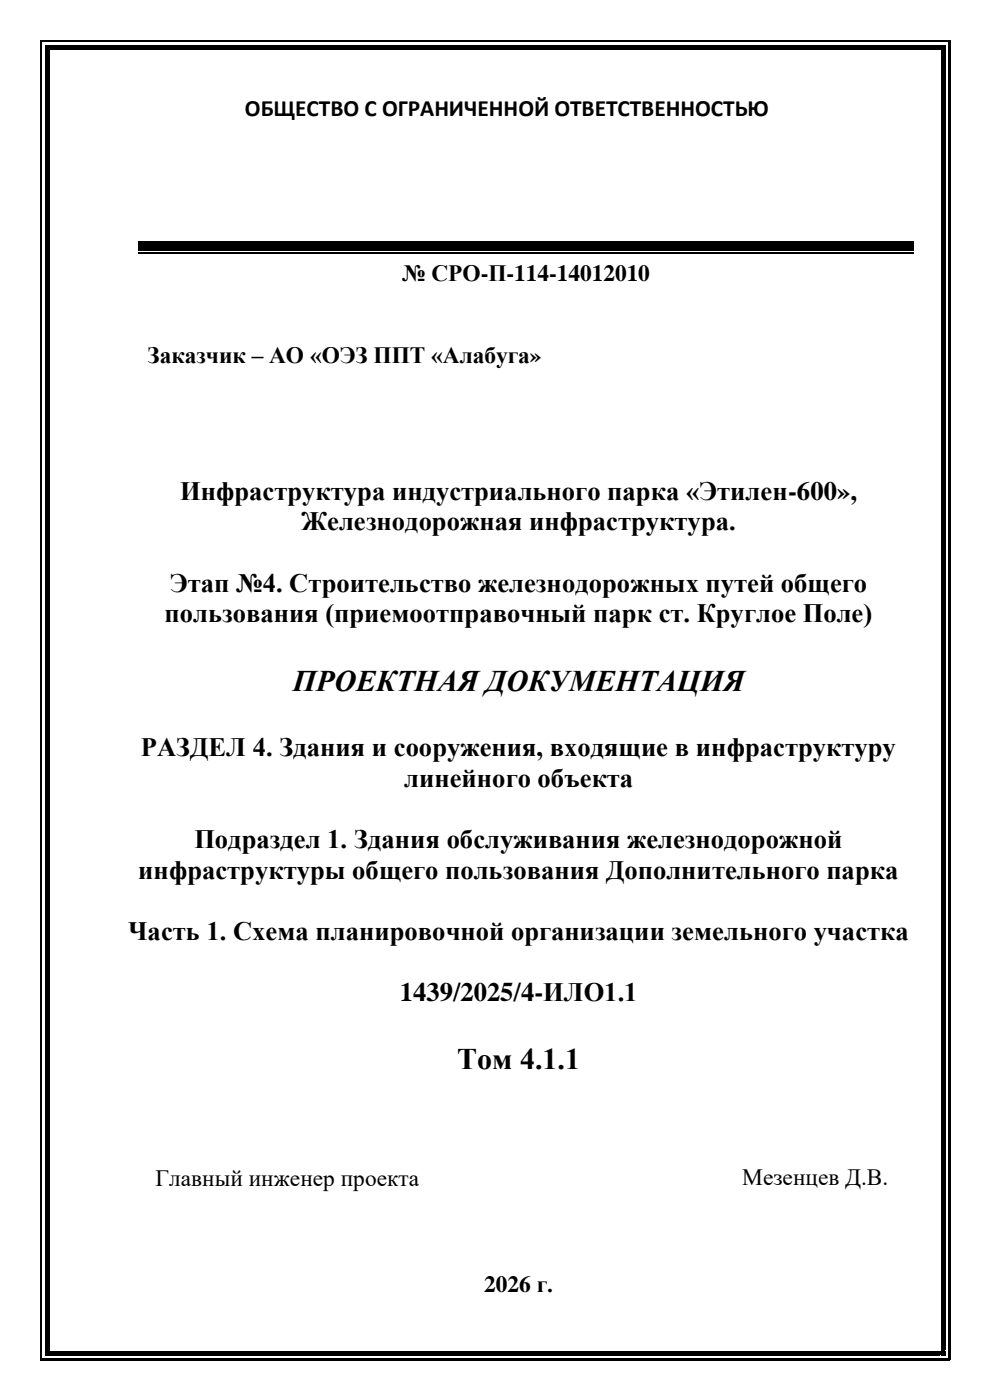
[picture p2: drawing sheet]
<svg xmlns="http://www.w3.org/2000/svg" width="210mm" height="297mm" viewBox="0 0 210 297" stroke-linecap="round" stroke-linejoin="round" font-family="sans-serif">
<defs><g id="words">
<g font-size="6.3">
<text x="62.1" y="146.5">ПРОЕКТНАЯ ДОКУМЕНТАЦИЯ</text>
<text x="97" y="226.9">Том 4.1.1</text>
</g>
<g font-size="5.6">
<text x="38.2" y="106.1">Инфраструктура индустриального парка «Этилен-600»,</text>
<text x="63.9" y="112.5">Железнодорожная инфраструктура.</text>
<text x="36" y="125.5">Этап №4. Строительство железнодорожных путей общего</text>
<text x="34.9" y="132">пользования (приемоотправочный парк ст. Круглое Поле)</text>
<text x="29.9" y="160.4">РАЗДЕЛ 4. Здания и сооружения, входящие в инфраструктуру</text>
<text x="85.7" y="166.9">линейного объекта</text>
<text x="41.2" y="179.9">Подраздел 1. Здания обслуживания железнодорожной</text>
<text x="29.3" y="186.4">инфраструктуры общего пользования Дополнительного парка</text>
<text x="27.2" y="199.4">Часть 1. Схема планировочной организации земельного участка</text>
<text x="84.8" y="212.4">1439/2025/4-ИЛО1.1</text>
</g>
<g font-size="5">
<text x="52" y="24.5">ОБЩЕСТВО С ОГРАНИЧЕННОЙ ОТВЕТСТВЕННОСТЬЮ</text>
<text x="85.3" y="59.7">№ СРО-П-114-14012010</text>
<text x="31.3" y="77">Заказчик – АО «ОЭЗ ППТ «Алабуга»</text>
<text x="33" y="251.7">Главный инженер проекта</text>
<text x="157.5" y="251.3">Мезенцев Д.В.</text>
<text x="102.7" y="274.1">2026 г.</text>
</g>
</g></defs>
<g fill="#000">
<path d="M8.5 8.5h.5v2h-.5z" fill-rule="evenodd"/>
<path d="M8.5 8.5h2v.5h-2z" fill-rule="evenodd"/>
<path d="M29.4 51.2h164.4v2.1h-164.4z" fill-rule="evenodd"/>
</g>
<path d="M29.4 53.7h164.4" fill="none" stroke="#000" stroke-width=".25"/>
<g fill="#fff">
<path d="M9 9h.5v1.5h-.5z" fill-rule="evenodd"/>
<path d="M9 9h1.5v.5h-1.5z" fill-rule="evenodd"/>
</g>
<g fill="#000">
<path d="M9.5 9.5h1v1h-1z" fill-rule="evenodd"/>
<path d="M9.5 9.5h1v1h-1z" fill-rule="evenodd"/>
<path d="M10.5 8.5h189v.5h-189z" fill-rule="evenodd"/>
</g>
<path d="M10.5 9h189v.5h-189z" fill-rule="evenodd" fill="#fff"/>
<g fill="#000">
<path d="M10.5 9.5h189v1h-189z" fill-rule="evenodd"/>
<path d="M199.5 8.5h2.1v.5h-2.1z" fill-rule="evenodd"/>
<path d="M201.1 8.5h.5v2h-.5z" fill-rule="evenodd"/>
</g>
<g fill="#fff">
<path d="M200.6 9h.5v1.5h-.5z" fill-rule="evenodd"/>
<path d="M199.5 9h1.6v.5h-1.6z" fill-rule="evenodd"/>
</g>
<g fill="#000">
<path d="M199.5 9.5h1.1v1h-1.1z" fill-rule="evenodd"/>
<path d="M199.5 9.5h1.1v1h-1.1z" fill-rule="evenodd"/>
<path d="M8.5 10.5h.5v276h-.5z" fill-rule="evenodd"/>
</g>
<path d="M9 10.5h.5v276h-.5z" fill-rule="evenodd" fill="#fff"/>
<g fill="#000">
<path d="M9.5 10.5h1v276h-1z" fill-rule="evenodd"/>
<path d="M201.1 10.5h.5v276h-.5z" fill-rule="evenodd"/>
</g>
<path d="M200.6 10.5h.5v276h-.5z" fill-rule="evenodd" fill="#fff"/>
<g fill="#000">
<path d="M8.5 286.5h.5v2.1h-.5z" fill-rule="evenodd"/>
<path d="M8.5 288.1h2v.5h-2z" fill-rule="evenodd"/>
<path d="M199.5 10.5h1.1v276h-1.1z" fill-rule="evenodd"/>
</g>
<g fill="#fff">
<path d="M9 286.5h.5v1.6h-.5z" fill-rule="evenodd"/>
<path d="M9 287.6h1.5v.5h-1.5z" fill-rule="evenodd"/>
</g>
<g fill="#000">
<path d="M9.5 286.5h1v1.1h-1z" fill-rule="evenodd"/>
<path d="M9.5 286.5h1v1.1h-1z" fill-rule="evenodd"/>
<path d="M10.5 288.1h189v.5h-189z" fill-rule="evenodd"/>
</g>
<path d="M10.5 287.6h189v.5h-189z" fill-rule="evenodd" fill="#fff"/>
<g fill="#000">
<path d="M10.5 286.5h189v1.1h-189z" fill-rule="evenodd"/>
<path d="M199.5 288.1h2.1v.5h-2.1z" fill-rule="evenodd"/>
<path d="M201.1 286.5h.5v2.1h-.5z" fill-rule="evenodd"/>
</g>
<g fill="#fff">
<path d="M200.6 286.5h.5v1.6h-.5z" fill-rule="evenodd"/>
<path d="M199.5 287.6h1.6v.5h-1.6z" fill-rule="evenodd"/>
</g>
<g fill="#000">
<path d="M199.5 286.5h1.1v1.1h-1.1z" fill-rule="evenodd"/>
<path d="M199.5 286.5h1.1v1.1h-1.1z" fill-rule="evenodd"/>
</g>
<use href="#words"/>
</svg>
